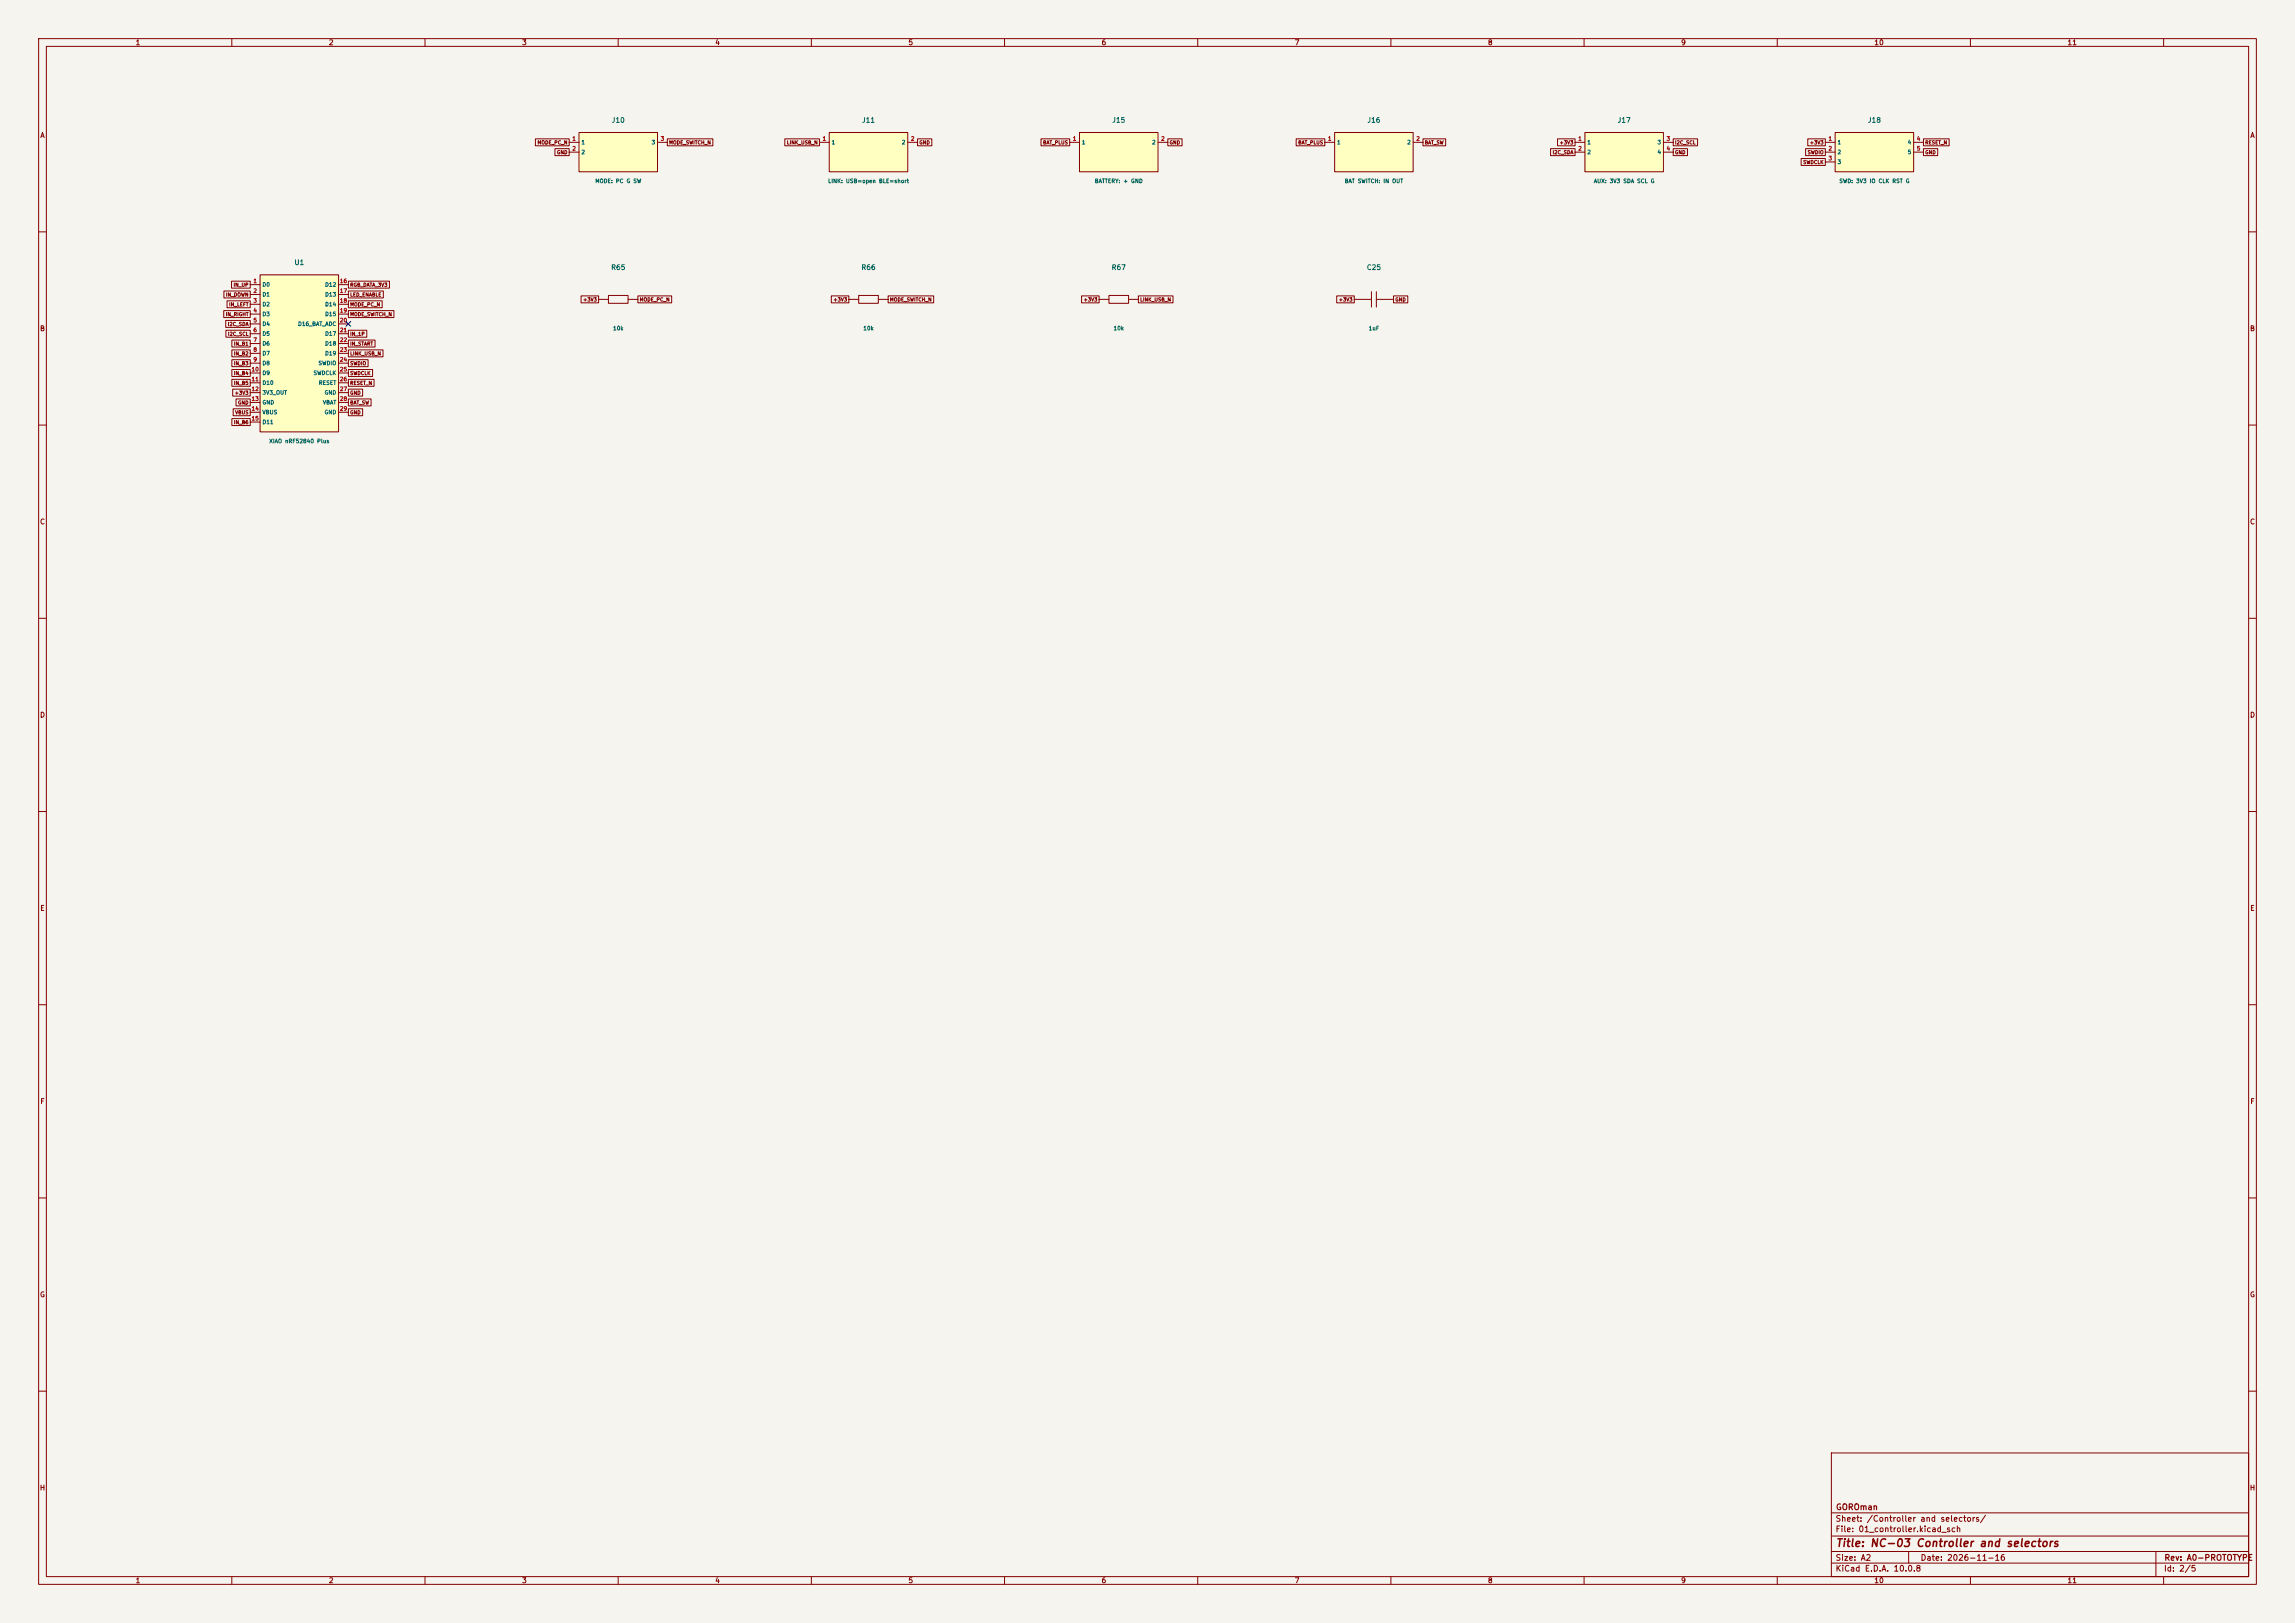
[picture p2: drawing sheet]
<svg xmlns="http://www.w3.org/2000/svg" width="594mm" height="420mm" viewBox="0 0 594 420" stroke-linecap="round" stroke-linejoin="round" font-family="sans-serif">
<defs><g id="words">
<text font-size="2" fill="#840000" x="475" y="400.8">Title: NC-03 Controller and selectors</text>
<g font-size="1.5" fill="#840000">
<text x="475" y="394.1">Sheet: /Controller and selectors/</text>
<text x="475.1" y="391.1">GOROman</text>
<text x="475" y="396.8">File: 01_controller.kicad_sch</text>
<text x="475" y="407">KiCad E.D.A. 10.0.8</text>
<text x="475" y="404.2">Size: A2</text>
<text x="497" y="404.2">Date: 2026-11-16</text>
<text x="560" y="407">Id: 2/5</text>
<text x="560.1" y="404.2">Rev: A0-PROTOTYPE</text>
</g>
<g font-size="1.3" fill="#840000">
<text x="35" y="12">1</text>
<text x="85" y="12">2</text>
<text x="135" y="12">3</text>
<text x="185" y="12">4</text>
<text x="235" y="12">5</text>
<text x="285" y="12">6</text>
<text x="335" y="12">7</text>
<text x="385" y="12">8</text>
<text x="435" y="12">9</text>
<text x="485" y="12">10</text>
<text x="535" y="12">11</text>
<text x="10.3" y="36">A</text>
<text x="582.3" y="36">A</text>
<text x="10.2" y="86">B</text>
<text x="582.2" y="86">B</text>
<text x="10.2" y="136">C</text>
<text x="582.2" y="136">C</text>
<text x="10.2" y="186">D</text>
<text x="582.2" y="186">D</text>
<text x="10.3" y="236">E</text>
<text x="582.3" y="236">E</text>
<text x="10.3" y="286">F</text>
<text x="582.3" y="286">F</text>
<text x="10.2" y="336">G</text>
<text x="582.2" y="336">G</text>
<text x="10.2" y="386">H</text>
<text x="582.2" y="386">H</text>
<text x="35" y="410">1</text>
<text x="85" y="410">2</text>
<text x="135" y="410">3</text>
<text x="185" y="410">4</text>
<text x="235" y="410">5</text>
<text x="285" y="410">6</text>
<text x="335" y="410">7</text>
<text x="385" y="410">8</text>
<text x="435" y="410">9</text>
<text x="485" y="410">10</text>
<text x="535" y="410">11</text>
</g>
<g font-size="1.3" fill="#006464">
<text x="158.2" y="32.1">J10</text>
<text x="223" y="32.1">J11</text>
<text x="287.7" y="32.1">J15</text>
<text x="353.8" y="32.1">J16</text>
<text x="418.5" y="32.1">J17</text>
<text x="483.3" y="32.1">J18</text>
<text x="76.1" y="68.9">U1</text>
<text x="158" y="70.2">R65</text>
<text x="222.8" y="70.2">R66</text>
<text x="287.6" y="70.2">R67</text>
<text x="353.6" y="70.2">C25</text>
</g>
<g font-size="1" fill="#a90000">
<text x="148" y="36.6">1</text>
<text x="148" y="39.2">2</text>
<text x="170.9" y="36.6">3</text>
<text x="212.8" y="36.6">1</text>
<text x="235.6" y="36.6">2</text>
<text x="277.6" y="36.6">1</text>
<text x="300.4" y="36.6">2</text>
<text x="343.6" y="36.6">1</text>
<text x="366.5" y="36.6">2</text>
<text x="408.4" y="36.6">1</text>
<text x="408.4" y="39.2">2</text>
<text x="431.2" y="36.6">3</text>
<text x="431.2" y="39.2">4</text>
<text x="473.1" y="36.6">1</text>
<text x="473.1" y="39.2">2</text>
<text x="473.1" y="41.7">3</text>
<text x="496" y="36.6">4</text>
<text x="496" y="39.2">5</text>
<text x="65.5" y="73.5">1</text>
<text x="65.5" y="76">2</text>
<text x="87.8" y="73.5">16</text>
<text x="87.8" y="76">17</text>
<text x="65.5" y="78.6">3</text>
<text x="65.5" y="81.1">4</text>
<text x="65.5" y="83.6">5</text>
<text x="87.8" y="78.6">18</text>
<text x="87.8" y="81.1">19</text>
<text x="87.8" y="83.6">20</text>
<text x="65.5" y="86.2">6</text>
<text x="65.5" y="88.7">7</text>
<text x="87.8" y="86.2">21</text>
<text x="87.8" y="88.7">22</text>
<text x="65.5" y="91.3">8</text>
<text x="65.5" y="93.8">9</text>
<text x="87.8" y="91.3">23</text>
<text x="87.8" y="93.8">24</text>
<text x="65" y="96.3">10</text>
<text x="65" y="98.9">11</text>
<text x="65" y="101.4">12</text>
<text x="87.8" y="96.3">25</text>
<text x="87.8" y="98.9">26</text>
<text x="87.8" y="101.4">27</text>
<text x="65" y="104">13</text>
<text x="65" y="106.5">14</text>
<text x="87.8" y="104">28</text>
<text x="87.8" y="106.5">29</text>
<text x="65" y="109">15</text>
</g>
<g font-size="1" fill="#006464">
<text x="150.4" y="37.6">1</text>
<text x="150.4" y="40.1">2</text>
<text x="168.5" y="37.6">3</text>
<text x="215.1" y="37.6">1</text>
<text x="233.3" y="37.6">2</text>
<text x="279.9" y="37.6">1</text>
<text x="298.1" y="37.6">2</text>
<text x="345.9" y="37.6">1</text>
<text x="364.1" y="37.6">2</text>
<text x="410.7" y="37.6">1</text>
<text x="410.7" y="40.1">2</text>
<text x="428.9" y="37.6">3</text>
<text x="428.9" y="40.1">4</text>
<text x="475.5" y="37.6">1</text>
<text x="475.5" y="40.1">2</text>
<text x="493.6" y="37.6">4</text>
<text x="493.6" y="40.1">5</text>
<text x="153.9" y="47.6">MODE: PC G SW</text>
<text x="214.2" y="47.6">LINK: USB=open BLE=short</text>
<text x="283.2" y="47.6">BATTERY: + GND</text>
<text x="347.9" y="47.6">BAT SWITCH: IN OUT</text>
<text x="412.4" y="47.6">AUX: 3V3 SDA SCL G</text>
<text x="475.5" y="42.7">3</text>
<text x="475.9" y="47.6">SWD: 3V3 IO CLK RST G</text>
<text x="67.8" y="74.4">D0</text>
<text x="67.8" y="77">D1</text>
<text x="84" y="74.4">D12</text>
<text x="84" y="77">D13</text>
<text x="67.8" y="79.5">D2</text>
<text x="67.8" y="82">D3</text>
<text x="84" y="79.5">D14</text>
<text x="84" y="82">D15</text>
<text x="67.8" y="84.6">D4</text>
<text x="67.8" y="87.1">D5</text>
<text x="67.8" y="89.7">D6</text>
<text x="77" y="84.6">D16_BAT_ADC</text>
<text x="84" y="87.1">D17</text>
<text x="84" y="89.7">D18</text>
<text x="158.6" y="85.7">10k</text>
<text x="223.3" y="85.7">10k</text>
<text x="288.1" y="85.7">10k</text>
<text x="354.1" y="85.7">1uF</text>
<text x="67.8" y="92.2">D7</text>
<text x="67.8" y="94.7">D8</text>
<text x="82.3" y="94.7">SWDIO</text>
<text x="84" y="92.2">D19</text>
<text x="67.8" y="97.3">D9</text>
<text x="67.8" y="99.8">D10</text>
<text x="81" y="97.3">SWDCLK</text>
<text x="82.4" y="99.8">RESET</text>
<text x="67.8" y="102.4">3V3_OUT</text>
<text x="67.8" y="104.9">GND</text>
<text x="67.8" y="107.4">VBUS</text>
<text x="83.5" y="104.9">VBAT</text>
<text x="83.9" y="102.4">GND</text>
<text x="83.9" y="107.4">GND</text>
<text x="67.8" y="110">D11</text>
<text x="69.6" y="114.9">XIAO nRF52840 Plus</text>
</g>
<g font-size=".9" fill="#840000">
<text x="139" y="37.6">MODE_PC_N</text>
<text x="144" y="40.1">GND</text>
<text x="173.1" y="37.6">MODE_SWITCH_N</text>
<text x="203.5" y="37.6">LINK_USB_N</text>
<text x="237.8" y="37.6">GND</text>
<text x="269.9" y="37.6">BAT_PLUS</text>
<text x="302.6" y="37.6">GND</text>
<text x="335.9" y="37.6">BAT_PLUS</text>
<text x="368.6" y="37.6">BAT_SW</text>
<text x="401.7" y="40.1">I2C_SDA</text>
<text x="403.5" y="37.6">+3V3</text>
<text x="433.4" y="37.6">I2C_SCL</text>
<text x="433.4" y="40.1">GND</text>
<text x="467.8" y="40.1">SWDIO</text>
<text x="468.3" y="37.6">+3V3</text>
<text x="498.2" y="40.1">GND</text>
<text x="498.2" y="37.6">RESET_N</text>
<text x="466.6" y="42.7">SWDCLK</text>
<text x="58.4" y="76.9">IN_DOWN</text>
<text x="60.3" y="74.4">IN_UP</text>
<text x="90.5" y="74.4">RGB_DATA_3V3</text>
<text x="90.5" y="76.9">LED_ENABLE</text>
<text x="58.3" y="82">IN_RIGHT</text>
<text x="59.2" y="79.5">IN_LEFT</text>
<text x="90.5" y="79.5">MODE_PC_N</text>
<text x="90.5" y="82">MODE_SWITCH_N</text>
<text x="150.8" y="78.2">+3V3</text>
<text x="165.4" y="78.2">MODE_PC_N</text>
<text x="215.6" y="78.2">+3V3</text>
<text x="230.2" y="78.2">MODE_SWITCH_N</text>
<text x="280.4" y="78.2">+3V3</text>
<text x="295" y="78.2">LINK_USB_N</text>
<text x="346.4" y="78.2">+3V3</text>
<text x="361" y="78.2">GND</text>
<text x="58.8" y="84.6">I2C_SDA</text>
<text x="58.9" y="87.1">I2C_SCL</text>
<text x="60.4" y="89.6">IN_B1</text>
<text x="90.5" y="89.6">IN_START</text>
<text x="90.5" y="87.1">IN_1P</text>
<text x="60.4" y="92.2">IN_B2</text>
<text x="60.4" y="94.7">IN_B3</text>
<text x="90.5" y="92.2">LINK_USB_N</text>
<text x="90.5" y="94.7">SWDIO</text>
<text x="60.4" y="97.3">IN_B4</text>
<text x="60.4" y="99.8">IN_B5</text>
<text x="90.5" y="97.3">SWDCLK</text>
<text x="90.5" y="99.8">RESET_N</text>
<text x="60.6" y="102.3">+3V3</text>
<text x="60.8" y="107.4">VBUS</text>
<text x="61.5" y="104.9">GND</text>
<text x="90.5" y="104.9">BAT_SW</text>
<text x="90.5" y="107.4">GND</text>
<text x="90.5" y="102.3">GND</text>
<text x="60.4" y="110">IN_B6</text>
</g>
</g></defs>
<path d="M0 0h594v420h-594z" fill="#f5f4ef" stroke="#f5f4ef" stroke-width=".26"/>
<g fill="none" stroke="#840000" stroke-width=".26">
<path d="M10 10h574v400h-574zM12 12h570v396h-570zM60 10v2M110 10v2M160 10v2M210 10v2M260 10v2M310 10v2M360 10v2M410 10v2M460 10v2M510 10v2"/>
<path d="M560 10v2M10 60h2M582 60h2M10 110h2M582 110h2M10 160h2M582 160h2M10 210h2M582 210h2M10 260h2M582 260h2M10 310h2"/>
<path d="M582 310h2M10 360h2M474 376h108v32h-108zM582 360h2M474 397.5h108M474 391.5h108M60 408v2M110 408v2M160 408v2M210 408v2M260 408v2M310 408v2"/>
<path d="M360 408v2M410 408v2M460 408v2M474 404.5h108M474 401.5h108M494 401.5v3M510 408v2M558 401.5v6.5M560 408v2"/>
</g>
<path d="M345.4 34.3h20.4v10.2h-20.4z" fill="#ffffc2"/>
<path d="M342.9 36.8h2.5M345.4 34.3h20.4v10.2h-20.4zM365.8 36.8h2.5" fill="none" stroke="#840000" stroke-width=".26"/>
<path d="M214.6 34.3h20.3v10.2h-20.3z" fill="#ffffc2"/>
<path d="M212.1 36.8h2.5M214.6 34.3h20.3v10.2h-20.3zM234.9 36.8h2.6" fill="none" stroke="#840000" stroke-width=".26"/>
<path d="M67.3 71.1h20.3v40.7h-20.3z" fill="#ffffc2"/>
<g fill="none" stroke="#840000" stroke-width=".26">
<path d="M64.8 73.7h2.5M64.8 76.2h2.5M64.8 78.7h2.5M67.3 71.1h20.3v40.7h-20.3zM87.6 73.7h2.6M87.6 76.2h2.6M87.6 78.7h2.6M64.8 81.3h2.5M64.8 83.8h2.5M64.8 86.4h2.5M64.8 88.9h2.5M64.8 91.4h2.5"/>
<path d="M64.8 94h2.5M64.8 96.5h2.5M64.8 99.1h2.5M87.6 81.3h2.6M87.6 83.8h2.6M87.6 86.4h2.6M87.6 88.9h2.6M87.6 91.4h2.6M87.6 94h2.6M87.6 96.5h2.6M87.6 99.1h2.6M64.8 101.6h2.5"/>
<path d="M64.8 104.1h2.5M64.8 106.7h2.5M64.8 109.2h2.5M87.6 101.6h2.6M87.6 104.1h2.6M87.6 106.7h2.6"/>
</g>
<path d="M410.2 34.3h20.3v10.2h-20.3z" fill="#ffffc2"/>
<path d="M407.7 36.8h2.5M407.7 39.4h2.5M410.2 34.3h20.3v10.2h-20.3zM430.5 36.8h2.6M430.5 39.4h2.6" fill="none" stroke="#840000" stroke-width=".26"/>
<path d="M475 34.3h20.3v10.2h-20.3z" fill="#ffffc2"/>
<path d="M472.4 36.8h2.6M472.4 39.4h2.6M475 34.3h20.3v10.2h-20.3zM495.3 36.8h2.5M495.3 39.4h2.5M472.4 41.9h2.6M219.7 77.5h2.5M222.2 76.5h5.1v2h-5.1zM227.3 77.5h2.6M284.5 77.5h2.5M287 76.5h5.1v2h-5.1zM292.1 77.5h2.5" fill="none" stroke="#840000" stroke-width=".26"/>
<path d="M279.4 34.3h20.3v10.2h-20.3z" fill="#ffffc2"/>
<path d="M276.9 36.8h2.5M279.4 34.3h20.3v10.2h-20.3zM299.7 36.8h2.6M154.9 77.5h2.6M157.5 76.5h5.1v2h-5.1zM162.6 77.5h2.5" fill="none" stroke="#840000" stroke-width=".26"/>
<path d="M149.9 34.3h20.3v10.2h-20.3z" fill="#ffffc2"/>
<g fill="none" stroke="#840000" stroke-width=".26">
<path d="M138.6 35.9h8.7v1.8h-8.7zM143.6 38.5h3.7v1.8h-3.7zM147.3 36.8h2.6M147.3 39.4h2.6M149.9 34.3h20.3v10.2h-20.3zM170.2 36.8h2.5M172.7 35.9h11.8v1.8h-11.8zM203.1 35.9h9v1.8h-9zM237.5 35.9h3.7v1.8h-3.7zM269.4 35.9h7.5v1.8h-7.5zM302.3 35.9h3.6v1.8h-3.6zM335.5 35.9h7.4v1.8h-7.4z"/>
<path d="M368.3 35.9h5.9v1.8h-5.9zM401.3 38.5h6.4v1.8h-6.4zM403.1 35.9h4.6v1.8h-4.6zM433.1 35.9h6.3v1.8h-6.3zM433.1 38.5h3.7v1.8h-3.7zM467.3 38.5h5.1v1.8h-5.1zM467.9 35.9h4.5v1.8h-4.5zM497.8 38.5h3.7v1.8h-3.7zM497.8 35.9h6.7v1.8h-6.7zM466.2 41h6.2v1.8h-6.2zM58 75.3h6.8v1.8h-6.8zM58.8 77.8h6v1.8h-6z"/>
<path d="M59.9 72.8h4.9v1.8h-4.9zM90.2 77.8h8.7v1.8h-8.7zM90.2 72.8h10.6v1.8h-10.6zM90.2 75.3h9v1.8h-9zM150.4 76.6h4.5v1.8h-4.5zM165.1 76.6h8.7v1.8h-8.7zM215.2 76.6h4.5v1.8h-4.5zM229.9 76.6h11.8v1.8h-11.8zM279.9 76.6h4.6v1.8h-4.6zM294.6 76.6h9v1.8h-9zM346 76.6h4.5v1.8h-4.5zM350.5 77.5h4.5"/>
<path d="M355 75.5v4M356.2 75.5v4M356.2 77.5h4.5M360.7 76.6h3.7v1.8h-3.7zM57.9 80.4h6.9v1.8h-6.9zM58.4 82.9h6.4v1.8h-6.4zM58.5 85.5h6.3v1.8h-6.3zM60 88h4.8v1.8h-4.8zM60 90.5h4.8v1.8h-4.8zM60 93.1h4.8v1.8h-4.8zM60 95.6h4.8v1.8h-4.8zM60 98.2h4.8v1.8h-4.8z"/>
<path d="M90.2 80.4h11.8v1.8h-11.8zM90.2 88h6.9v1.8h-6.9zM90.2 90.5h8.9v1.8h-8.9zM90.2 85.5h4.7v1.8h-4.7zM90.2 93.1h5.1v1.8h-5.1zM90.2 95.6h6.2v1.8h-6.2zM90.2 98.2h6.6v1.8h-6.6zM60 108.3h4.8v1.8h-4.8zM60.2 100.7h4.6v1.8h-4.6zM60.4 105.8h4.4v1.8h-4.4zM61.1 103.2h3.7v1.8h-3.7zM90.2 103.2h5.8v1.8h-5.8z"/>
<path d="M90.2 105.8h3.7v1.8h-3.7zM90.2 100.7h3.7v1.8h-3.7z"/>
</g>
<path d="M89.6 83.2l1.2 1.2M90.8 83.2l-1.2 1.2" fill="none" stroke="#000084" stroke-width=".26"/>
<use href="#words"/>
</svg>
